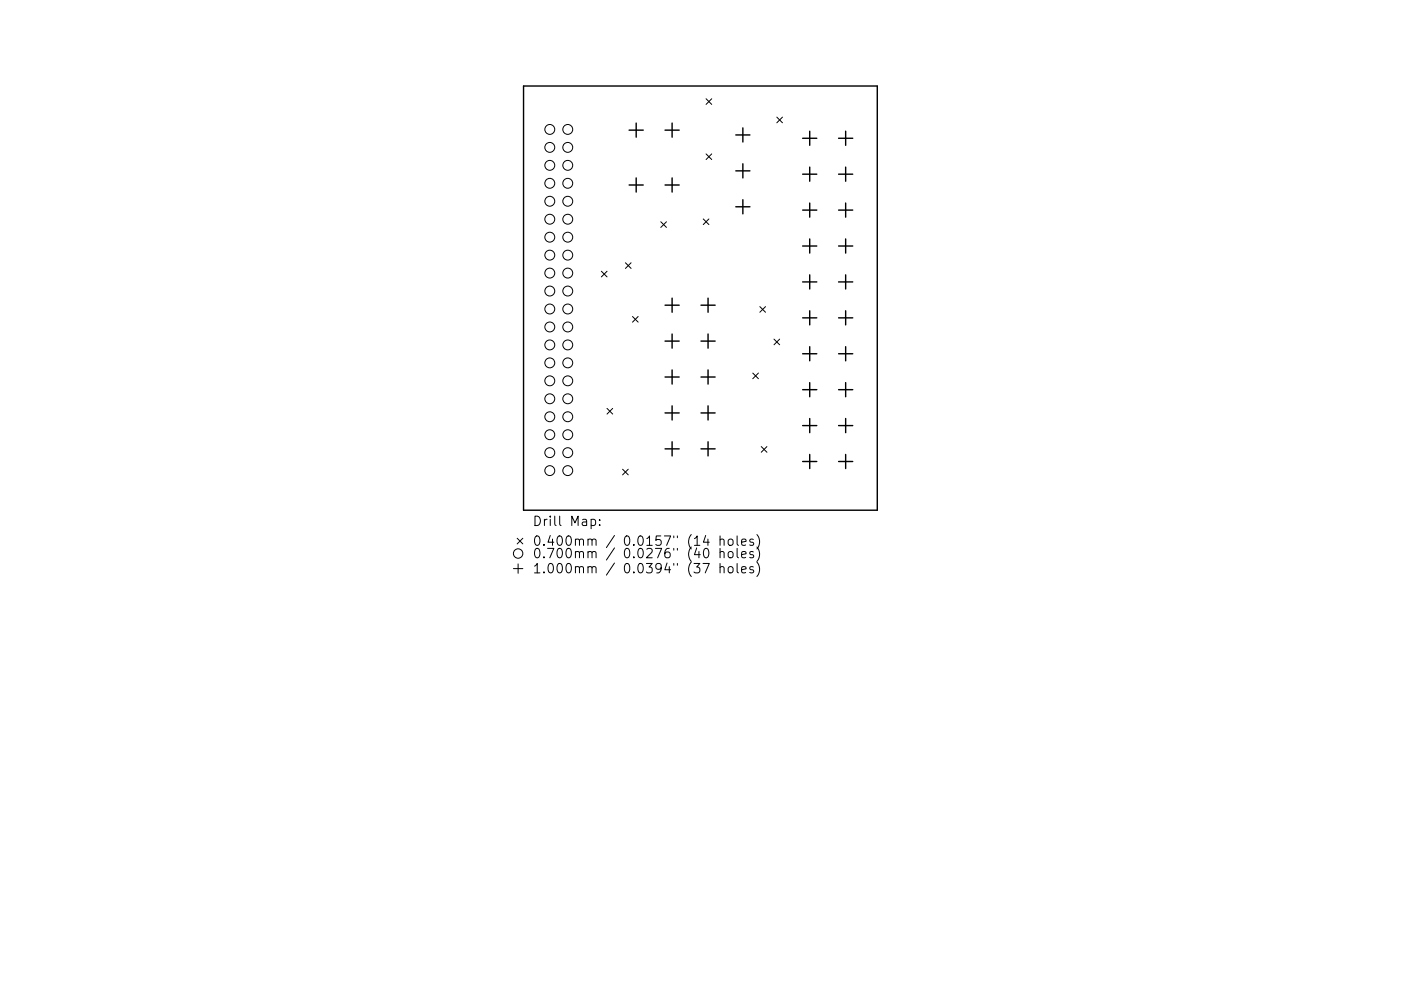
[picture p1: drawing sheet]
<svg xmlns="http://www.w3.org/2000/svg" width="297mm" height="210mm" viewBox="0 0 297 210" stroke-linecap="round" stroke-linejoin="round" font-family="sans-serif">
<defs><g id="words">
<g font-size="2.8">
<text x="112.9" y="111.6">Drill Map:</text>
<text x="112.9" y="115.8">0.400mm / 0.0157&quot; (14 holes)</text>
<text x="112.9" y="118.4">0.700mm / 0.0276&quot; (40 holes)</text>
<text x="112.9" y="121.6">1.000mm / 0.0394&quot; (37 holes)</text>
</g>
</g></defs>
<g fill="none" stroke="#000" stroke-width=".3">
<path d="M111 18.3h75v90h-75zM133.4 27.6h3M133.4 39.3h3M134.9 26.1v3M134.9 37.8v3M141 27.6h3M141 39.3h3M142.5 26.1v3M142.5 37.8v3M156 28.6h3M156 36.3h3M157.5 27.1v3"/>
<path d="M157.5 34.8v3M170.2 29.3h3M170.2 37h3M171.7 27.8v3M171.7 35.5v3M177.8 29.3h3M177.8 37h3M179.3 27.8v3M179.3 35.5v3M156 43.9h3M157.5 42.4v3M170.2 44.6h3"/>
<path d="M170.2 52.2h3M170.2 59.8h3M171.7 43.1v3M171.7 50.7v3M171.7 58.3v3M177.8 44.6h3M177.8 52.2h3M177.8 59.8h3M179.3 43.1v3M179.3 50.7v3M179.3 58.3v3M141 64.8h3"/>
<path d="M141 72.4h3M141 80h3M142.5 63.3v3M142.5 70.9v3M142.5 78.5v3M148.6 64.8h3M148.6 72.4h3M148.6 80h3M150.1 63.3v3M150.1 70.9v3M150.1 78.5v3M170.2 67.4h3"/>
<path d="M170.2 75.1h3M171.7 65.9v3M171.7 73.6v3M177.8 67.4h3M177.8 75.1h3M179.3 65.9v3M179.3 73.6v3M141 87.6h3M141 95.2h3M142.5 86.1v3M142.5 93.7v3M148.6 87.6h3"/>
<path d="M148.6 95.2h3M150.1 86.1v3M150.1 93.7v3M170.2 82.7h3M170.2 90.3h3M170.2 97.9h3M171.7 81.2v3M171.7 88.8v3M171.7 96.4v3M177.8 82.7h3M177.8 90.3h3M177.8 97.9h3"/>
<path d="M179.3 81.2v3M179.3 88.8v3M179.3 96.4v3"/>
</g>
<g fill="none" stroke="#000" stroke-width=".21">
<path d="M149.7 21l1.2 1.2M149.7 32.7l1.2 1.2M150.9 21l-1.2 1.2M150.9 32.7l-1.2 1.2M164.7 24.9l1.2 1.2M165.9 24.9l-1.2 1.2M127.5 57.6l1.2 1.2M128.7 57.6l-1.2 1.2M132.6 55.8l1.2 1.2M133.8 55.8l-1.2 1.2M140.1 47.1l1.2 1.2M141.3 47.1l-1.2 1.2"/>
<path d="M149.1 46.5l1.2 1.2M150.3 46.5l-1.2 1.2M134.1 67.2l1.2 1.2M135.3 67.2l-1.2 1.2M159.6 79.2l1.2 1.2M160.8 79.2l-1.2 1.2M161.1 65.1l1.2 1.2M162.3 65.1l-1.2 1.2M164.1 72l1.2 1.2M165.3 72l-1.2 1.2M128.7 86.7l1.2 1.2M129.9 86.7l-1.2 1.2"/>
<path d="M132 99.6l1.2 1.2M133.2 99.6l-1.2 1.2M161.4 94.8l1.2 1.2M162.6 94.8l-1.2 1.2M109.7 114.2l1.2 1.2M109.9 119.6v2M110.9 114.2l-1.2 1.2M125.3 110.3l.6-.1 .4 .4v.5l-.2 .3h-.8M127.1 111.3v.2M127.1 110.3v.2M149 119.5h1.4l-.9 2M149.4 116.4l.4-.1a1.25 1.25 0 0 1 0 2h-.2a1.33 1.33 0 0 1-.2-1.9z"/>
<path d="M149.6 113.6l-.5 1.4h1.3M152.7 114.6a.5 .5 0 0 1 .8 .1v1M152.7 117.2a.5 .5 0 0 1 .8 .1v1M152.7 113.7v2M152.7 116.3v2M152.7 119.5v2M154.5 114.6a.54 .54 0 0 1 .5-.2 .54 .54 0 0 1 .4 .4v.5a.54 .54 0 0 1-.5 .4 .54 .54 0 0 1-.5-.4zM154.5 117.2a.54 .54 0 0 1 .5-.2 .54 .54 0 0 1 .4 .4v.6a.54 .54 0 0 1-.5 .4 .54 .54 0 0 1-.5-.4zM156.3 113.7v1.7l.3 .3M156.3 116.3v1.8l.3 .2M156.3 119.5v1.8l.3 .2M157.2 115l1-.2-.1-.3-.6-.1-.3 .3 .1 .9h.8"/>
<path d="M157.2 117.7l1-.2-.1-.4-.6-.1-.3 .3 .1 1h.8M159.7 114.5l-.5-.1-.2 .3v.2l.7 .2v.5h-.7M159.7 117.1l-.5-.1-.2 .3v.3l.7 .2v.5h-.7M160.5 113.4a2.29 2.29 0 0 1 0 3.1M160.5 116.1a2.29 2.29 0 0 1 0 3M160.5 119.3a2.29 2.29 0 0 1 0 3M108.9 120.6h2M152.7 120.4a.5 .5 0 0 1 .8 .1v1M154.5 120.4a.54 .54 0 0 1 .5-.2 .54 .54 0 0 1 .4 .4v.6a.54 .54 0 0 1-.5 .4 .54 .54 0 0 1-.5-.4zM157.2 120.9l1-.2-.1-.4-.6-.1-.3 .3 .1 1h.8M159.7 120.3l-.5-.1-.2 .3v.3l.7 .2v.5h-.7"/>
<circle cx="116.6" cy="38.9" r="1.05"/>
<circle cx="116.6" cy="35.1" r="1.05"/>
<circle cx="116.6" cy="27.5" r="1.05"/>
<circle cx="116.6" cy="31.3" r="1.05"/>
<circle cx="120.4" cy="31.3" r="1.05"/>
<circle cx="120.4" cy="27.5" r="1.05"/>
<circle cx="120.4" cy="35.1" r="1.05"/>
<circle cx="120.4" cy="38.9" r="1.05"/>
<circle cx="116.6" cy="42.7" r="1.05"/>
<circle cx="116.6" cy="57.9" r="1.05"/>
<circle cx="116.6" cy="54.1" r="1.05"/>
<circle cx="116.6" cy="50.3" r="1.05"/>
<circle cx="116.6" cy="46.5" r="1.05"/>
<circle cx="120.4" cy="42.7" r="1.05"/>
<circle cx="120.4" cy="54.1" r="1.05"/>
<circle cx="120.4" cy="46.5" r="1.05"/>
<circle cx="120.4" cy="50.3" r="1.05"/>
<circle cx="120.4" cy="57.9" r="1.05"/>
<circle cx="116.6" cy="77" r="1.05"/>
<circle cx="116.6" cy="69.4" r="1.05"/>
<circle cx="116.6" cy="65.6" r="1.05"/>
<circle cx="116.6" cy="61.8" r="1.05"/>
<circle cx="116.6" cy="73.2" r="1.05"/>
<circle cx="120.4" cy="69.4" r="1.05"/>
<circle cx="120.4" cy="65.6" r="1.05"/>
<circle cx="120.4" cy="77" r="1.05"/>
<circle cx="120.4" cy="61.8" r="1.05"/>
<circle cx="120.4" cy="73.2" r="1.05"/>
<circle cx="116.6" cy="80.8" r="1.05"/>
<circle cx="116.6" cy="84.6" r="1.05"/>
<circle cx="116.6" cy="88.4" r="1.05"/>
<circle cx="116.6" cy="92.2" r="1.05"/>
<circle cx="116.6" cy="99.9" r="1.05"/>
<circle cx="116.6" cy="96" r="1.05"/>
<circle cx="120.4" cy="92.2" r="1.05"/>
<circle cx="120.4" cy="84.6" r="1.05"/>
<circle cx="120.4" cy="80.8" r="1.05"/>
<circle cx="120.4" cy="88.4" r="1.05"/>
<circle cx="120.4" cy="99.9" r="1.05"/>
<circle cx="120.4" cy="96" r="1.05"/>
<circle cx="109.9" cy="117.4" r="1"/>
</g>
<use href="#words"/>
</svg>
